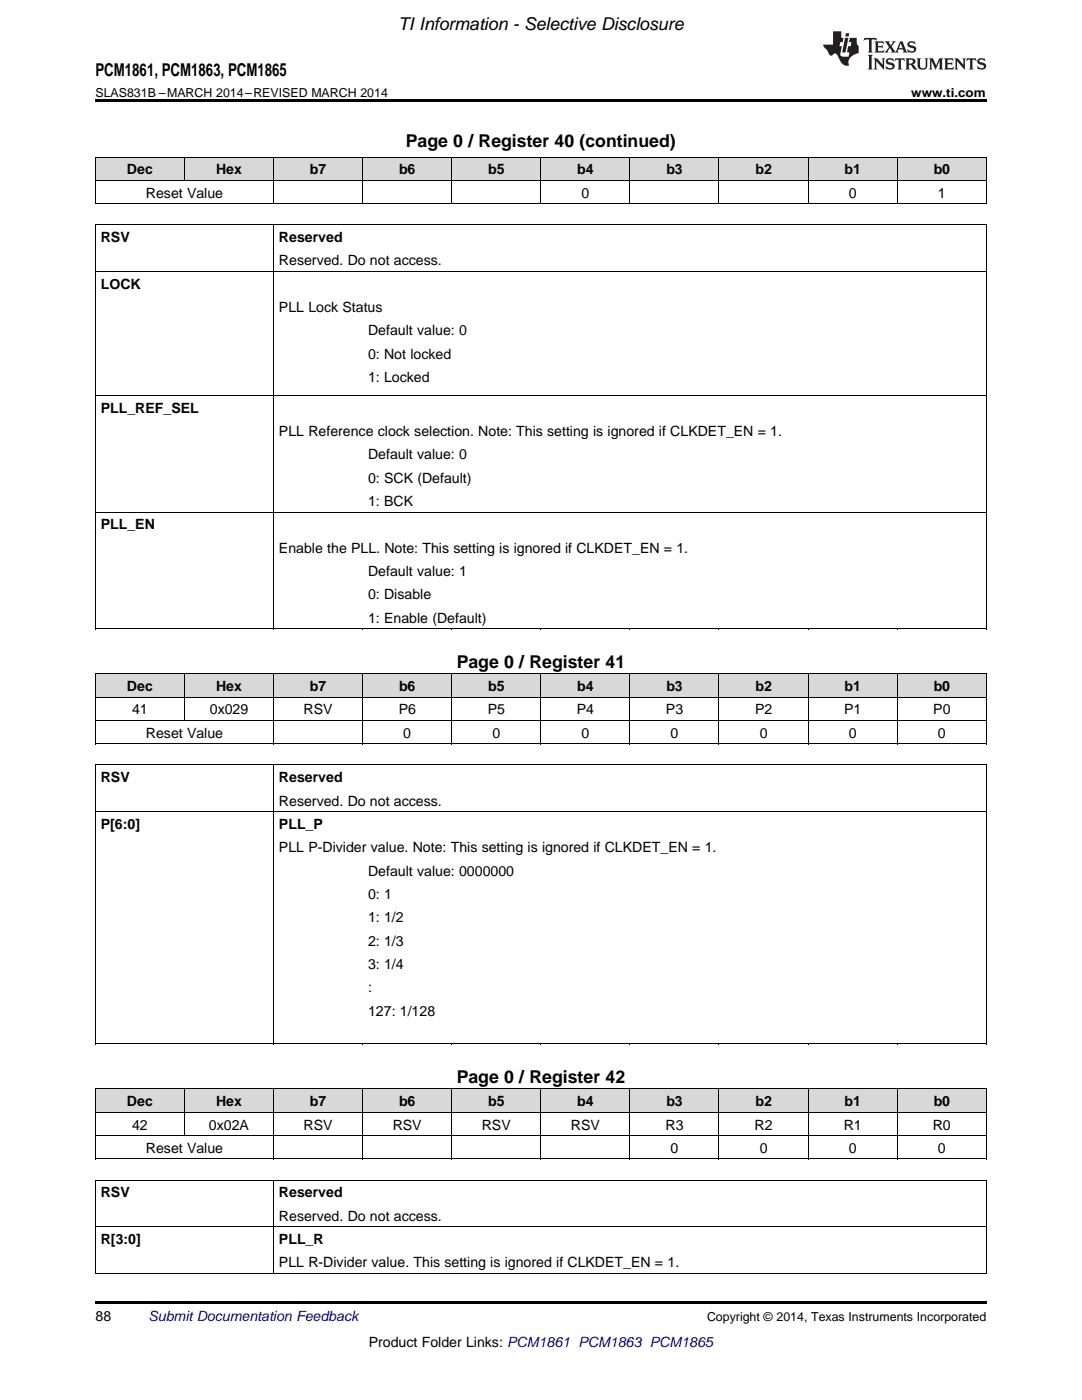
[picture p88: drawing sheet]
<svg xmlns="http://www.w3.org/2000/svg" width="216mm" height="279mm" viewBox="0 0 216 279" stroke-linecap="round" stroke-linejoin="round" font-family="sans-serif">
<defs><g id="words">
<g font-size="3.5">
<text x="79.4" y="6">TI Information - Selective Disclosure</text>
<text x="19" y="15.2">PCM1861, PCM1863, PCM1865</text>
<text x="81" y="29.3">Page 0 / Register 40 (continued)</text>
<text x="91.1" y="133.3">Page 0 / Register 41</text>
<text x="91.1" y="216.1">Page 0 / Register 42</text>
</g>
<g font-size="2.8">
<text x="25.3" y="34.8">Dec</text>
<text x="43.1" y="34.8">Hex</text>
<text x="61.8" y="34.8">b7</text>
<text x="79.6" y="34.8">b6</text>
<text x="97.4" y="34.8">b5</text>
<text x="115.2" y="34.8">b4</text>
<text x="133" y="34.8">b3</text>
<text x="150.7" y="34.8">b2</text>
<text x="168.5" y="34.8">b1</text>
<text x="186.3" y="34.8">b0</text>
<text x="29.1" y="39.4">Reset Value</text>
<text x="116" y="39.4">0</text>
<text x="169.4" y="39.4">0</text>
<text x="187.1" y="39.4">1</text>
<text x="20.1" y="48.3">RSV</text>
<text x="55.7" y="48.3">Reserved</text>
<text x="55.7" y="53">Reserved. Do not access.</text>
<text x="20.1" y="57.6">LOCK</text>
<text x="55.7" y="62.3">PLL Lock Status</text>
<text x="73.4" y="66.9">Default value: 0</text>
<text x="73.4" y="71.6">0: Not locked</text>
<text x="73.4" y="76.2">1: Locked</text>
<text x="20.1" y="82.4">PLL_REF_SEL</text>
<text x="55.7" y="87">PLL Reference clock selection. Note: This setting is ignored if CLKDET_EN = 1.</text>
<text x="73.4" y="91.7">Default value: 0</text>
<text x="73.4" y="96.3">0: SCK (Default)</text>
<text x="73.4" y="101">1: BCK</text>
<text x="20.1" y="105.7">PLL_EN</text>
<text x="55.7" y="110.3">Enable the PLL. Note: This setting is ignored if CLKDET_EN = 1.</text>
<text x="73.4" y="115">Default value: 1</text>
<text x="73.4" y="119.6">0: Disable</text>
<text x="73.4" y="124.3">1: Enable (Default)</text>
<text x="25.3" y="137.9">Dec</text>
<text x="43.1" y="137.9">Hex</text>
<text x="61.8" y="137.9">b7</text>
<text x="79.6" y="137.9">b6</text>
<text x="97.4" y="137.9">b5</text>
<text x="115.2" y="137.9">b4</text>
<text x="133" y="137.9">b3</text>
<text x="150.7" y="137.9">b2</text>
<text x="168.5" y="137.9">b1</text>
<text x="186.3" y="137.9">b0</text>
<text x="26.4" y="142.6">41</text>
<text x="41.9" y="142.6">0x029</text>
<text x="60.6" y="142.6">RSV</text>
<text x="79.6" y="142.6">P6</text>
<text x="97.3" y="142.6">P5</text>
<text x="115.1" y="142.6">P4</text>
<text x="132.9" y="142.6">P3</text>
<text x="150.7" y="142.6">P2</text>
<text x="168.5" y="142.6">P1</text>
<text x="186.2" y="142.6">P0</text>
<text x="29.1" y="147.2">Reset Value</text>
<text x="80.5" y="147.2">0</text>
<text x="98.2" y="147.2">0</text>
<text x="116" y="147.2">0</text>
<text x="133.8" y="147.2">0</text>
<text x="151.6" y="147.2">0</text>
<text x="169.4" y="147.2">0</text>
<text x="187.1" y="147.2">0</text>
<text x="20.1" y="156.1">RSV</text>
<text x="55.7" y="156.1">Reserved</text>
<text x="55.7" y="160.8">Reserved. Do not access.</text>
<text x="20.1" y="165.4">P[6:0]</text>
<text x="55.7" y="165.4">PLL_P</text>
<text x="55.7" y="170.1">PLL P-Divider value. Note: This setting is ignored if CLKDET_EN = 1.</text>
<text x="73.4" y="174.7">Default value: 0000000</text>
<text x="73.4" y="179.4">0: 1</text>
<text x="73.4" y="184">1: 1/2</text>
<text x="73.4" y="188.7">2: 1/3</text>
<text x="73.4" y="193.4">3: 1/4</text>
<text x="73.4" y="198">:</text>
<text x="73.4" y="202.7">127: 1/128</text>
<text x="25.3" y="220.8">Dec</text>
<text x="43.1" y="220.8">Hex</text>
<text x="61.8" y="220.8">b7</text>
<text x="79.6" y="220.8">b6</text>
<text x="97.4" y="220.8">b5</text>
<text x="115.2" y="220.8">b4</text>
<text x="133" y="220.8">b3</text>
<text x="150.7" y="220.8">b2</text>
<text x="168.5" y="220.8">b1</text>
<text x="186.3" y="220.8">b0</text>
<text x="26.4" y="225.4">42</text>
<text x="41.7" y="225.4">0x02A</text>
<text x="60.6" y="225.4">RSV</text>
<text x="78.4" y="225.4">RSV</text>
<text x="96.1" y="225.4">RSV</text>
<text x="113.9" y="225.4">RSV</text>
<text x="132.8" y="225.4">R3</text>
<text x="150.6" y="225.4">R2</text>
<text x="168.3" y="225.4">R1</text>
<text x="186.1" y="225.4">R0</text>
<text x="29.1" y="230.1">Reset Value</text>
<text x="133.8" y="230.1">0</text>
<text x="151.6" y="230.1">0</text>
<text x="169.4" y="230.1">0</text>
<text x="187.1" y="230.1">0</text>
<text x="20.1" y="238.9">RSV</text>
<text x="55.7" y="238.9">Reserved</text>
<text x="55.7" y="243.6">Reserved. Do not access.</text>
<text x="20.1" y="248.2">R[3:0]</text>
<text x="55.7" y="248.2">PLL_R</text>
<text x="55.7" y="252.9">PLL R-Divider value. This setting is ignored if CLKDET_EN = 1.</text>
<text x="19" y="263.6">88</text>
<text x="73.6" y="268.9">Product Folder Links: PCM1861 PCM1863 PCM1865</text>
</g>
<text font-size="2.8" fill="#0000c8" x="29.6" y="263.6">Submit Documentation Feedback</text>
<g font-size="2.5">
<text x="19" y="19.3">SLAS831B –MARCH 2014–REVISED MARCH 2014</text>
<text x="181.8" y="19.3">www.ti.com</text>
<text x="141.1" y="263.6">Copyright © 2014, Texas Instruments Incorporated</text>
</g>
</g></defs>
<g fill="#d8d8d8">
<path d="M19 217.4h17.8v4.6h-17.8z"/>
<path d="M36.8 217.4h17.8v4.6h-17.8z"/>
<path d="M54.6 217.4h17.8v4.6h-17.8z"/>
<path d="M72.4 217.4h17.8v4.6h-17.8z"/>
<path d="M90.2 217.4h17.7v4.6h-17.7z"/>
<path d="M107.9 217.4h17.8v4.6h-17.8z"/>
<path d="M125.7 217.4h17.8v4.6h-17.8z"/>
<path d="M143.5 217.4h17.8v4.6h-17.8z"/>
<path d="M161.3 217.4h17.8v4.6h-17.8z"/>
<path d="M179.1 217.4h17.7v4.6h-17.7z"/>
<path d="M19 134.5h17.8v4.7h-17.8z"/>
<path d="M36.8 134.5h17.8v4.7h-17.8z"/>
<path d="M54.6 134.5h17.8v4.7h-17.8z"/>
<path d="M72.4 134.5h17.8v4.7h-17.8z"/>
<path d="M90.2 134.5h17.7v4.7h-17.7z"/>
<path d="M107.9 134.5h17.8v4.7h-17.8z"/>
<path d="M125.7 134.5h17.8v4.7h-17.8z"/>
<path d="M143.5 134.5h17.8v4.7h-17.8z"/>
<path d="M161.3 134.5h17.8v4.7h-17.8z"/>
<path d="M179.1 134.5h17.7v4.7h-17.7z"/>
<path d="M19 31.4h17.8v4.7h-17.8z"/>
<path d="M36.8 31.4h17.8v4.7h-17.8z"/>
<path d="M54.6 31.4h17.8v4.7h-17.8z"/>
<path d="M72.4 31.4h17.8v4.7h-17.8z"/>
<path d="M90.2 31.4h17.7v4.7h-17.7z"/>
<path d="M107.9 31.4h17.8v4.7h-17.8z"/>
<path d="M125.7 31.4h17.8v4.7h-17.8z"/>
<path d="M143.5 31.4h17.8v4.7h-17.8z"/>
<path d="M161.3 31.4h17.8v4.7h-17.8z"/>
<path d="M179.1 31.4h17.7v4.7h-17.7z"/>
</g>
<g fill="#000">
<path d="M19 19.9h177.8v.5h-177.8zM19 40.7h.2zM54.5 40.7h.1zM72.3 40.7h.1zM90.1 40.7h.1zM107.8 40.7h.1zM125.6 40.7h.1zM143.4 40.7h.1zM161.2 40.7h.1zM179 40.7h.1zM196.7 40.7h.1zM19 77.5h.2v1.5h-.2z"/>
<path d="M54.5 77.5h.1v1.5h-.1zM196.7 77.5h.1v1.5h-.1zM19 125.5l.2 .1zM54.5 125.5l.1 .1zM72.3 125.5l.1 .1zM90.1 125.5l.1 .1zM107.8 125.5l.1 .1zM125.6 125.5l.1 .1zM143.4 125.5l.1 .1zM161.2 125.5l.1 .1zM179 125.5l.1 .1zM196.7 125.5l.1 .1z"/>
<path d="M19 148.5h.2zM54.5 148.5h.1zM72.3 148.5h.1zM90.1 148.5h.1zM107.8 148.5h.1zM125.6 148.5h.1zM143.4 148.5h.1zM161.2 148.5h.1zM179 148.5h.1zM196.7 148.5h.1zM19 208.4h.2zM19 206.9h.2v1.5h-.2z"/>
<path d="M19 205.4h.2v1.5h-.2zM19 203.9h.2v1.5h-.2zM54.5 208.4h.1zM54.5 206.9h.1v1.5h-.1zM54.5 205.4h.1v1.5h-.1zM54.5 203.9h.1v1.5h-.1zM72.3 208.4h.1zM90.1 208.4h.1zM107.8 208.4h.1zM125.6 208.4h.1zM143.4 208.4h.1zM161.2 208.4h.1z"/>
<path d="M179 208.4h.1zM196.7 208.4h.1zM196.7 206.9h.1v1.5h-.1zM196.7 205.4h.1v1.5h-.1zM196.7 203.9h.1v1.5h-.1zM19 231.3l.2 .1zM54.5 231.3l.1 .1zM72.3 231.3l.1 .1zM90.1 231.3l.1 .1zM107.8 231.3l.1 .1zM125.6 231.3l.1 .1zM143.4 231.3l.1 .1z"/>
<path d="M161.2 231.3l.1 .1zM179 231.3l.1 .1zM196.7 231.3l.1 .1zM19 259.7h177.8v.5h-177.8z"/>
</g>
<g fill="none" stroke="#000" stroke-width=".2">
<path d="M19 36h177.8M19 31.3h177.8M19.1 31.4v9.3M36.8 31.4v4.7M54.6 31.4v9.3M72.3 31.4v9.3M90.1 31.4v9.3M107.9 31.4v9.3M125.7 31.4v9.3M143.5 31.4v9.3M161.2 31.4v9.3M179 31.4v9.3"/>
<path d="M196.8 31.4v9.3M19 54.2h177.8M19 44.9h177.8M19 40.7h177.8M19.1 44.9v32.6M54.6 44.9v32.6M196.8 44.9v32.6M19 78.9h177.8M19.1 79v46.6M54.6 79v46.6M196.8 79v46.6M19 102.2h177.8"/>
<path d="M19 139.2h177.8M19 134.5h177.8M19 125.5h177.8M19.1 134.5v14M36.8 134.5v9.4M54.6 134.5v14M72.3 134.5v14M90.1 134.5v14M107.9 134.5v14M125.7 134.5v14M143.5 134.5v14M161.2 134.5v14"/>
<path d="M179 134.5v14M196.8 134.5v14M19 152.7h177.8M19 148.5h177.8M19 143.8h177.8M19.1 152.7v51.2M54.6 152.7v51.2M196.8 152.7v51.2M19 162h177.8M19 217.3h177.8M19 208.3h177.8M19.1 217.3v14.1"/>
<path d="M36.8 217.3v9.4M54.6 217.3v14.1M72.3 217.3v14.1M90.1 217.3v14.1M107.9 217.3v14.1M125.7 217.3v14.1M143.5 217.3v14.1M161.2 217.3v14.1M179 217.3v14.1M196.8 217.3v14.1M19 235.5h177.8M19 231.3h177.8"/>
<path d="M19 226.6h177.8M19 222h177.8M19.1 235.5v18.7M54.6 235.5v18.7M196.8 235.5v18.7M19 254.1h177.8M19 244.8h177.8"/>
</g>
<g fill="#231f20">
<path d="M172.5 7.6l-.1 .5 .4-.2h.6v.1v2.1l-.2 .4h.9l-.2-.4v-2.1l.1-.1h.5l.5 .2-.2-.5zM174.5 8.3l.2 .3v1.5l-.2 .4h1.8l.2-.6a1.04 1.04 0 0 1-1.3 .2v-.7h.6l.3 .2v-.6l-.3 .2h-.6v-.6l.8-.1 .4 .3-.2-.5zM176.5 8.3l.9 1.1-.9 1.1h.8l-.2-.2 .4-.7 .5 .7-.2 .2h1.5l-.2-.2 .2-.4h.9l.1 .4-.2 .2h1l-.3-.3-.7-1.9h-.5l-.9 2-.8-1 .9-1h-.8l.1 .3-.4 .5-.3-.6 .1-.2zM179.7 8.6l.4 1h-.7zM181.3 8.4a.63 .63 0 0 0-.2 .7 .63 .63 0 0 0 .6 .4l.6 .2 .1 .2a.75 .75 0 0 1-.7 .4 .75 .75 0 0 1-.6-.5l.1 .7 .1-.1a1.11 1.11 0 0 0 1.5-.6 1.13 1.13 0 0 0-1.2-.8l-.1-.4a1.04 1.04 0 0 1 1.2 .2l-.2-.5-.2 .1-.4-.2zM173.2 10.9l.2 .4v2.2l-.2 .4h1l-.3-.4v-2.2l.3-.4zM174.3 11.6l.3 .4v1.5l-.3 .4h.8l-.2-.4v-1.3l1.5 1.7v-1.9l.2-.4h-.7l.2 .4v.9l-1.1-1.3zM177 11.8a.62 .62 0 0 0-.2 .7 .62 .62 0 0 0 .6 .4l.6 .1 .1 .3a.76 .76 0 0 1-.7 .3 .76 .76 0 0 1-.7-.4l.2 .7 .1-.1a1.11 1.11 0 0 0 1.5-.6 1.13 1.13 0 0 0-1.2-.8l-.1-.4a1.04 1.04 0 0 1 1.2 .2l-.2-.6-.2 .1-.5-.1zM178.7 11.6l-.2 .6a.61 .61 0 0 1 .8-.3v1.6l-.2 .4h.9l-.2-.4v-1.6a.63 .63 0 0 1 .7 .3l-.1-.6zM180.6 11.6l.3 .4v1.5l-.3 .4h1l-.2-.2-.1-.8 .6 .2a.76 .76 0 0 0 1.2 .7l-1-1a.58 .58 0 0 0 .6-.5 .58 .58 0 0 0-.5-.6zM181.4 11.9h.1a.45 .45 0 0 1 .5 .1 .45 .45 0 0 1 .1 .5l-.8 .2zM182.9 11.6l.2 .2a2.17 2.17 0 0 0 .3 1.9 .99 .99 0 0 0 1.6-.6v-1.1l.2-.4h-.7l.2 .2a1.92 1.92 0 0 1-.2 1.8 .6 .6 0 0 1-.9-.5v-1.1l.2-.4zM185.4 11.6l.2 .4v1.5l-.2 .4h.7l-.2-.4v-1.4l.8 1.8 .8-1.8v1.4l-.2 .4h.9l-.2-.4v-1.5l.2-.4h-.8l-.6 1.5-.6-1.5zM188.4 11.6l.2 .4v1.5l-.2 .4h1.8l.1-.6a1.04 1.04 0 0 1-1.2 .1v-.6h.5l.4 .2v-.6l-.4 .2h-.5v-.7h.8l.3 .3-.1-.6zM190.5 11.6l.2 .4v1.5l-.2 .4h.7l-.2-.4v-1.3l1.5 1.7v-1.9l.2-.4h-.7l.2 .4v.9l-1.1-1.3zM192.9 11.6l-.1 .6a.61 .61 0 0 1 .7-.3l.1 1.6-.3 .4h1l-.3-.4 .1-1.6a.63 .63 0 0 1 .7 .3l-.1-.6zM195.2 11.8a.62 .62 0 0 0-.2 .7 .62 .62 0 0 0 .6 .4l.6 .1 .1 .3a.76 .76 0 0 1-.7 .3 .76 .76 0 0 1-.6-.4l.1 .7 .1-.1a1.11 1.11 0 0 0 1.6-.6 1.13 1.13 0 0 0-1.3-.8l-.1-.4a1.04 1.04 0 0 1 1.2 .2l-.1-.6-.2 .1-.5-.1z"/>
<path d="M166.2 6.3v2.6h-1.9v.4l.8 .9a.91 .91 0 0 0 1 .8 .56 .56 0 0 1 .5-.3 .56 .56 0 0 1 .5 .3l.4 .8a1.53 1.53 0 0 0 1.9 1.2 1.54 1.54 0 0 1 1-2.1l.9-.3v-1.4a1.52 1.52 0 0 1-.4-1.6h-1.3l-.2 .8h.5l-.2 .8h-.5l-.1 1v.2l.4 .1-.2 .8a1.93 1.93 0 0 1-1.6-.3l.3-1.8h-.5l.2-.8h.4l.2-.8h-.4v-1.3zM168.6 7.6l-.6 2.9h.7l.6-2.9zM168.8 6.6l-.1 .7h.6l.2-.7z"/>
</g>
<use href="#words"/>
</svg>
